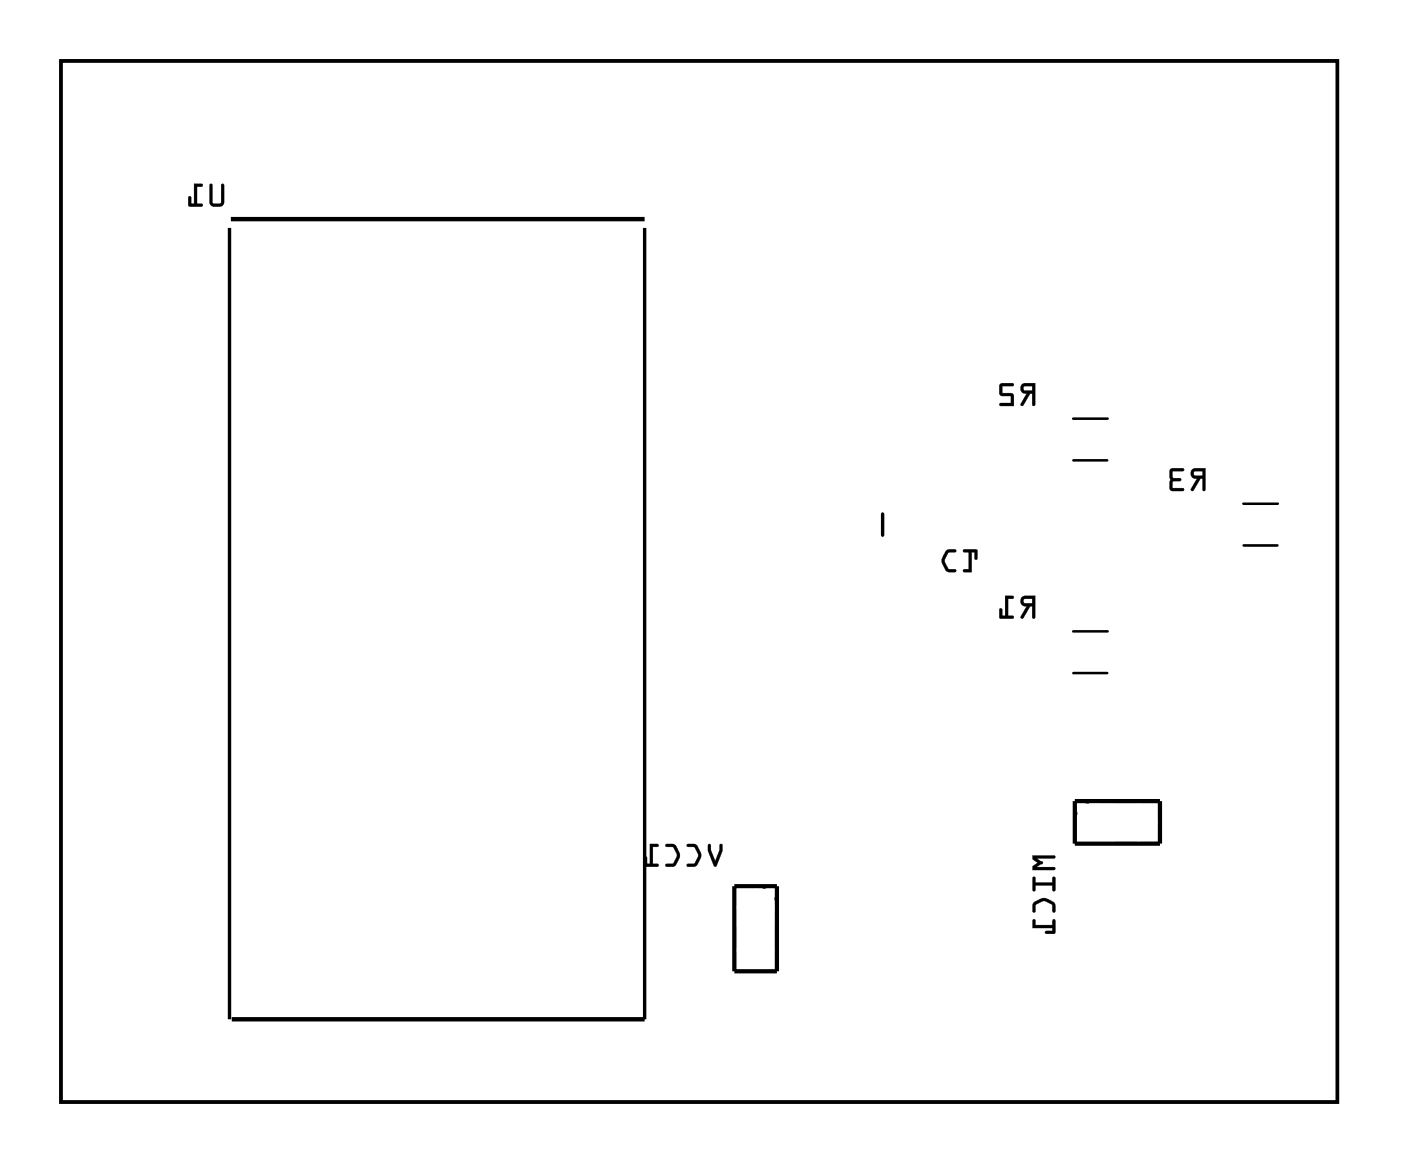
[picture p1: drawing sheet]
<svg xmlns="http://www.w3.org/2000/svg" width="84mm" height="69mm" viewBox="0 0 84 69" stroke-linecap="round" stroke-linejoin="round" font-family="sans-serif">
<path d="M3.6 3.6h76.2v62.2h-76.2zM52.7 30.7v1.3" fill="none" stroke="#000" stroke-width=".2"/>
<g fill="#000">
<path d="M12.5 11v1.2l.2 .1h.5l.2-.2v-1.1h-.1l-.1 .1v1l-.4 .1-.1-.1v-1.1zM11.6 11v1.2h-.2v-.4l-.1-.1-.1 .6h.9v-.1h-.3v-1.1h.3v-.1z"/>
<path d="M12.5 11v1.1l.1 .2h.2h.4l.2-.1v-1.1a.1 .1 0 0 0-.1-.1 .1 .1 0 0 0-.1 .1v1l-.4 .1-.1-.1v-1.1zM12.5 11h.2v1.1l.1 .1 .4-.1v-1l.1-.1h.1v1.1l-.2 .2h-.5l-.2-.1zM11.6 11v1.2h-.2v-.4a.1 .1 0 0 0-.1-.1 .1 .1 0 0 0-.1 .1l.1 .5h.7a.1 .1 0 0 0 .1-.1 .1 .1 0 0 0-.1 0h-.2v-1.1l.2 .1a.1 .1 0 0 0 .1-.1 .1 .1 0 0 0-.1-.1zM11.6 11h.5l-.1 .1h-.3v1.1h.3v.1h-.8l.1-.6 .1 .1v.4h.2z"/>
<path d="M3.6 3.6v62.2h76.2v-62.2zM3.6 3.6h76.2v62.2h-76.2z"/>
<path d="M56.4 32.9l-.2 .5v.3l.3 .4 .5 .1a.1 .1 0 0 0 .1-.1 .1 .1 0 0 0-.1-.1h-.4l-.2-.5 .2-.5h.4a.1 .1 0 0 0 .1-.1 .1 .1 0 0 0-.1-.1zM56.5 32.9l.2-.1 .4 .1-.1 .1h-.4l-.2 .5 .2 .5h.4l.1 .1h-.6l-.3-.4a.77 .77 0 0 1 .3-.8zM57.5 32.8v.2h.3v1h-.2a.1 .1 0 0 0-.1 .1 .1 .1 0 0 0 .1 .1h.4v-1.2h.2v.3a.1 .1 0 0 0 0 .1 .1 .1 0 0 0 .1-.1v-.5zM57.5 32.8l.8 .1v.5h-.1v-.4h-.2v1.2l-.5-.1v-.1h.3v-1h-.3z"/>
<path d="M56.5 32.9l-.3 .5v.3l.3 .4 .5 .1v-.2h-.4l-.2-.5 .2-.5h.4l.1-.1-.4-.1zM57.5 32.8v.2h.3v1h-.3v.1l.5 .1v-1.2h.2v.4h.1v-.5z"/>
<path d="M61 35.7a.32 .32 0 0 0-.1 .3 .32 .32 0 0 0 .4 .2l-.4 .7h.1l.5-.7h.1v.6l.1 .1 .1-1.3zM61.1 35.8h.5v.2h-.5zM60 35.6v1.2h-.2v-.4l-.1-.1-.1 .6h.9v-.1h-.3v-1l.3-.1v-.1z"/>
<path d="M61 23a.32 .32 0 0 0-.1 .3 .32 .32 0 0 0 .4 .2l-.4 .7h.1l.5-.7h.1v.6l.1 .1 .1-1.3zM61.1 23.1h.5v.2h-.5zM59.7 22.9l-.1 .6 .2 .1h.5v.5h-.6l-.1 .1h.9v-.7h-.7v-.4h.6l.1-.2z"/>
<path d="M61 35.6a.32 .32 0 0 0-.1 .4 .32 .32 0 0 0 .4 .2l-.4 .6a.1 .1 0 0 0 0 .1 .1 .1 0 0 0 .2 0l.4-.7h.1v.6a.1 .1 0 0 0 .1 .1 .1 .1 0 0 0 .1-.1v-1.2h-.6zM61 35.7l.8-.1-.1 1.3-.1-.1v-.6h-.1l-.4 .7h-.2l.4-.7a.31 .31 0 0 1-.4-.2 .31 .31 0 0 1 .1-.3zM61.1 35.8h.5v.2h-.5zM61.1 35.8v.2h.5v-.3zM60 35.6v1.2h-.2v-.4a.1 .1 0 0 0-.1-.1 .1 .1 0 0 0-.1 .1l.1 .5h.7a.1 .1 0 0 0 .1 0 .1 .1 0 0 0-.1-.1h-.2v-1h.2a.1 .1 0 0 0 .1-.1 .1 .1 0 0 0-.1-.1zM60 35.6h.5l-.1 .1h-.2v1.1h.2v.1h-.7v-.6l.1 .1v.4h.2z"/>
<path d="M61 22.9a.32 .32 0 0 0-.1 .4 .32 .32 0 0 0 .4 .2l-.4 .6a.1 .1 0 0 0 0 .1 .1 .1 0 0 0 .2 0l.4-.7h.1v.6a.1 .1 0 0 0 .1 .1 .1 .1 0 0 0 .1-.1v-1.2h-.6zM61 23l.8-.1-.1 1.3-.1-.1v-.6h-.1l-.4 .7h-.2l.4-.7a.31 .31 0 0 1-.4-.2 .31 .31 0 0 1 .1-.3zM61.1 23.1h.5v.2h-.5zM61.1 23.1v.2h.5v-.3zM59.7 22.9v.7h.6v.5h-.6a.1 .1 0 0 0-.1 .1 .1 .1 0 0 0 .1 0h.8v-.7h-.7v-.4h.6a.1 .1 0 0 0 .1-.1 .1 .1 0 0 0-.1-.1zM59.7 22.9h.8l-.1 .1h-.6v.5h.6l.1 .7h-.8v-.1h.6v-.5h-.5l-.1-.1z"/>
<path d="M71.1 28a.32 .32 0 0 0 0 .4 .32 .32 0 0 0 .3 .2l-.3 .7h.1l.4-.7h.2v.6l.1 .1v-1.3zM71.3 28.2l.5-.1v.3h-.5zM69.8 28v1.2l.2 .1h.6v-.2h-.6v-.3l.4-.1 .1-.1h-.1l-.4-.1v-.4h.6l.1-.1z"/>
<path d="M71.1 28a.32 .32 0 0 0 0 .4 .32 .32 0 0 0 .3 .2l-.3 .6a.1 .1 0 0 0 0 .1 .1 .1 0 0 0 .1 0l.4-.7h.2v.6a.1 .1 0 0 0 0 .1 .1 .1 0 0 0 .1-.1v-1.3h-.6zM71.2 28h.7v1.3l-.1-.1v-.6h-.2l-.4 .7h-.1l.3-.7a.31 .31 0 0 1-.3-.2 .31 .31 0 0 1 .1-.4zM71.3 28.2l.5-.1v.3h-.5zM71.3 28.2v.2h.5v-.3zM69.8 28v1.2l.2 .1h.6a.1 .1 0 0 0 .1-.1 .1 .1 0 0 0-.1-.1h-.6v-.3l.4-.1a.1 .1 0 0 0 .1-.1 .1 .1 0 0 0-.1-.1h-.4v-.4h.6a.1 .1 0 0 0 .1-.1 .1 .1 0 0 0-.1-.1zM69.9 28h.8l-.1 .1h-.6v.4l.4 .1h.1l-.1 .1h-.4v.5h.6v.1h-.6l-.2-.1z"/>
<path d="M42.3 50.4l-.1 .4 .4 .9h.1l.4-.9v-.4h-.2v.4l-.2 .6-.3-.6v-.4zM41 50.4v.2h.4l.3 .5-.3 .5h-.4v.1l.1 .1a.6 .6 0 0 0 .7-.6v-.3l-.2-.4-.2-.1zM39.7 50.4l.1 .2h.4l.2 .5-.2 .5h-.4l-.1 .1 .1 .1a.6 .6 0 0 0 .8-.6l-.1-.3-.2-.4-.2-.1zM38.8 50.4v1.2h-.2v-.4l-.1-.1-.1 .6h.9v-.1h-.3v-1h.3v-.2z"/>
<path d="M42.3 50.4l-.1 .4 .5 1 .4-1v-.3a.1 .1 0 0 0-.1-.1 .1 .1 0 0 0-.1 .1v.3l-.2 .6-.3-.6v-.4zM42.3 50.4h.1v.4l.3 .6 .2-.6 .1-.4h.1v.4l-.4 .9h-.1l-.4-.9zM41 50.4v.2h.4l.3 .5-.3 .5h-.3a.1 .1 0 0 0-.1 .1 .1 .1 0 0 0 .1 .1l.5-.1 .3-.6-.4-.7zM41 50.4h.5l.3 .5a.83 .83 0 0 1-.3 .8h-.4h-.1v-.1h.4l.3-.4v-.2l-.3-.4h-.4zM39.7 50.4l.1 .2h.4l.2 .5-.2 .5h-.4a.1 .1 0 0 0-.1 .1 .1 .1 0 0 0 .1 .1l.5-.1 .3-.6-.3-.7zM39.7 50.4h.6l.2 .5a.83 .83 0 0 1-.3 .8h-.4h-.1l.1-.1h.4l.2-.4v-.2l-.2-.4h-.4zM38.8 50.4v1.2h-.2v-.4a.1 .1 0 0 0-.1-.1 .1 .1 0 0 0-.1 .1l.1 .5 .7 .1a.1 .1 0 0 0 .1-.1 .1 .1 0 0 0-.1-.1h-.2v-1h.2a.1 .1 0 0 0 .1-.1 .1 .1 0 0 0-.1-.1zM38.8 50.4h.5v.2h-.3v1h.3v.1h-.8v-.6l.1 .1v.4h.2z"/>
<path d="M61.6 51.1v.2l.3 .2-.3 .2v.2h1.4l-.1-.1h-1l.2-.2a.1 .1 0 0 0 .1-.1 .1 .1 0 0 0-.1-.1l-.2-.1h1l.1-.2zM61.6 52.4l.1 .8h.1v-.3h1v.3h.2l-.1-.8h-.1v.3h-1v-.3zM61.7 53.9l-.1 .2 .1 .4 .1-.1v-.4l.5-.2 .5 .2v.4l.1 .1 .1-.1a.6 .6 0 0 0-.6-.8l-.3 .1zM61.6 54.9v.5h1.2v.2h-.4v.1h.6l-.1-.8h-.1v.3h-1v-.3z"/>
<path d="M61.6 51.1v.2l.3 .2-.3 .2v.3h1.3a.1 .1 0 0 0 .1-.1 .1 .1 0 0 0-.1-.1h-1l.2-.2a.11 .11 0 0 0 .2-.1 .11 .11 0 0 0-.2-.1l-.2-.2 1 .1a.1 .1 0 0 0 .1-.1 .1 .1 0 0 0-.1-.1zM61.6 51.1h1.3l.1 .1h-.1h-1.1l.4 .3-.4 .3h1.1l.1 .1h-1.4v-.2l.3-.2-.3-.2zM61.6 52.4v.7a.1 .1 0 0 0 .1 .1 .1 .1 0 0 0 .1-.1v-.2h1v.2a.1 .1 0 0 0 .1 .1 .1 .1 0 0 0 .1-.1v-.7a.1 .1 0 0 0-.1-.1 .1 .1 0 0 0-.1 .1v.3h-1v-.3zM61.7 52.4h.1v.3h1v-.3h.1l.1 .8h-.2v-.3h-1v.3h-.1zM61.7 53.9l-.1 .5a.1 .1 0 0 0 .1 .1 .1 .1 0 0 0 .1-.1v-.4l.5-.2 .5 .2v.4a.1 .1 0 0 0 .1 .1 .1 .1 0 0 0 .1-.1l-.1-.5-.4-.2-.3-.1zM61.7 53.9l.4-.2a.83 .83 0 0 1 .9 .3v.4l-.1 .1-.1-.1v-.4l-.4-.2h-.2l-.4 .2v.4l-.1 .1-.1-.1v-.3zM61.6 54.9v.5h1.2v.2h-.4a.1 .1 0 0 0 0 .1 .1 .1 0 0 0 0 .1l.6-.1v-.7a.1 .1 0 0 0-.1-.1 .1 .1 0 0 0-.1 .1v.2h-1v-.3zM61.7 54.9h.1v.3h1v-.3h.1l.1 .8h-.6v-.1h.4v-.2h-1.2z"/>
</g>
<path d="M43.8 52.9h2.6v5.1h-2.6zM64.1 47.8h5.1v2.6h-5.1z" fill="none" stroke="#000" stroke-width=".25"/>
<path d="M45.5 52.9l.9 .9M65 47.8l-.9 .9" fill="none" stroke="#000" stroke-width=".13"/>
<path d="M64 37.7h2.1M64 25h2.1M64.1 27.5h2M74.2 30.1h2.1M74.2 32.6h2M64.1 40.2h2" fill="none" stroke="#000" stroke-width=".15"/>
<path d="M13.7 13.6v47.3M13.8 13.1h24.7M38.5 13.6v47.3h-24.7" fill="none" stroke="#000" stroke-width=".23"/>
<path d="M64.7 48.4h1.4v1.4h-1.4z" fill="#fff"/>
<path d="M64.7 48.4h1.4v1.4h-1.4z" fill="none" stroke="#fff" stroke-width=".76" stroke-linecap="butt"/>
<circle cx="65.4" cy="49.1" r=".74" fill="#fff"/>
<circle cx="65.4" cy="49.1" r=".74" fill="none" stroke="#fff" stroke-width=".76" stroke-linecap="butt"/>
<circle cx="68" cy="49.1" r=".74" fill="#fff"/>
<circle cx="68" cy="49.1" r=".74" fill="none" stroke="#fff" stroke-width=".76" stroke-linecap="butt"/>
<circle cx="50.2" cy="31.3" r=".59" fill="#fff"/>
<circle cx="50.2" cy="31.3" r=".59" fill="none" stroke="#fff" stroke-width=".73" stroke-linecap="butt"/>
<circle cx="55.2" cy="31.3" r=".59" fill="#fff"/>
<circle cx="55.2" cy="31.3" r=".59" fill="none" stroke="#fff" stroke-width=".73" stroke-linecap="butt"/>
<circle cx="50.2" cy="31.3" r=".59" fill="#fff"/>
<circle cx="50.2" cy="31.3" r=".59" fill="none" stroke="#fff" stroke-width=".73" stroke-linecap="butt"/>
<circle cx="55.2" cy="31.3" r=".59" fill="#fff"/>
<circle cx="55.2" cy="31.3" r=".59" fill="none" stroke="#fff" stroke-width=".73" stroke-linecap="butt"/>
<path d="M66.4 37.6h1.8v2.7h-1.8z" fill="#fff"/>
<path d="M66.4 37.6h1.8v2.7h-1.8z" fill="none" stroke="#fff" stroke-width=".25"/>
<path d="M62 37.6h1.8v2.7h-1.8z" fill="#fff"/>
<path d="M62 37.6h1.8v2.7h-1.8z" fill="none" stroke="#fff" stroke-width=".25"/>
<path d="M66.4 24.9h1.8v2.7h-1.8z" fill="#fff"/>
<path d="M66.4 24.9h1.8v2.7h-1.8z" fill="none" stroke="#fff" stroke-width=".25"/>
<path d="M62 24.9h1.8v2.7h-1.8z" fill="#fff"/>
<path d="M62 24.9h1.8v2.7h-1.8z" fill="none" stroke="#fff" stroke-width=".25"/>
<path d="M76.5 30h1.8v2.7h-1.8z" fill="#fff"/>
<path d="M76.5 30h1.8v2.7h-1.8z" fill="none" stroke="#fff" stroke-width=".25"/>
<path d="M72.1 30h1.8v2.7h-1.8z" fill="#fff"/>
<path d="M72.1 30h1.8v2.7h-1.8z" fill="none" stroke="#fff" stroke-width=".25"/>
<path d="M44.4 53.4h1.4v1.5h-1.4z" fill="#fff"/>
<path d="M44.4 53.4h1.4v1.5h-1.4z" fill="none" stroke="#fff" stroke-width=".76" stroke-linecap="butt"/>
<circle cx="45.1" cy="54.2" r=".74" fill="#fff"/>
<circle cx="45.1" cy="54.2" r=".74" fill="none" stroke="#fff" stroke-width=".76" stroke-linecap="butt"/>
<circle cx="45.1" cy="56.7" r=".74" fill="#fff"/>
<circle cx="45.1" cy="56.7" r=".74" fill="none" stroke="#fff" stroke-width=".76" stroke-linecap="butt"/>
<circle cx="14.7" cy="23.7" r=".45" fill="#fff"/>
<circle cx="14.7" cy="23.7" r=".45" fill="none" stroke="#fff" stroke-width=".58"/>
<circle cx="37.5" cy="18.7" r=".45" fill="#fff"/>
<circle cx="37.5" cy="18.7" r=".45" fill="none" stroke="#fff" stroke-width=".58"/>
<circle cx="37.5" cy="21.2" r=".45" fill="#fff"/>
<circle cx="37.5" cy="21.2" r=".45" fill="none" stroke="#fff" stroke-width=".58"/>
<circle cx="37.5" cy="23.7" r=".45" fill="#fff"/>
<circle cx="37.5" cy="23.7" r=".45" fill="none" stroke="#fff" stroke-width=".58"/>
<circle cx="37.5" cy="26.3" r=".45" fill="#fff"/>
<circle cx="37.5" cy="26.3" r=".45" fill="none" stroke="#fff" stroke-width=".58"/>
<circle cx="37.5" cy="28.8" r=".45" fill="#fff"/>
<circle cx="37.5" cy="28.8" r=".45" fill="none" stroke="#fff" stroke-width=".58"/>
<circle cx="14.7" cy="21.2" r=".45" fill="#fff"/>
<circle cx="14.7" cy="21.2" r=".45" fill="none" stroke="#fff" stroke-width=".58"/>
<circle cx="14.7" cy="18.7" r=".45" fill="#fff"/>
<circle cx="14.7" cy="18.7" r=".45" fill="none" stroke="#fff" stroke-width=".58"/>
<circle cx="14.7" cy="26.3" r=".45" fill="#fff"/>
<circle cx="14.7" cy="26.3" r=".45" fill="none" stroke="#fff" stroke-width=".58"/>
<circle cx="37.5" cy="31.3" r=".45" fill="#fff"/>
<circle cx="37.5" cy="31.3" r=".45" fill="none" stroke="#fff" stroke-width=".58"/>
<circle cx="37.5" cy="33.9" r=".45" fill="#fff"/>
<circle cx="37.5" cy="33.9" r=".45" fill="none" stroke="#fff" stroke-width=".58"/>
<circle cx="37.5" cy="36.4" r=".45" fill="#fff"/>
<circle cx="37.5" cy="36.4" r=".45" fill="none" stroke="#fff" stroke-width=".58"/>
<circle cx="37.5" cy="38.9" r=".45" fill="#fff"/>
<circle cx="37.5" cy="38.9" r=".45" fill="none" stroke="#fff" stroke-width=".58"/>
<circle cx="37.5" cy="41.5" r=".45" fill="#fff"/>
<circle cx="37.5" cy="41.5" r=".45" fill="none" stroke="#fff" stroke-width=".58"/>
<circle cx="37.5" cy="44" r=".45" fill="#fff"/>
<circle cx="37.5" cy="44" r=".45" fill="none" stroke="#fff" stroke-width=".58"/>
<circle cx="37.5" cy="46.5" r=".45" fill="#fff"/>
<circle cx="37.5" cy="46.5" r=".45" fill="none" stroke="#fff" stroke-width=".58"/>
<circle cx="37.5" cy="49.1" r=".45" fill="#fff"/>
<circle cx="37.5" cy="49.1" r=".45" fill="none" stroke="#fff" stroke-width=".58"/>
<circle cx="37.5" cy="51.6" r=".45" fill="#fff"/>
<circle cx="37.5" cy="51.6" r=".45" fill="none" stroke="#fff" stroke-width=".58"/>
<circle cx="37.5" cy="54.2" r=".45" fill="#fff"/>
<circle cx="37.5" cy="54.2" r=".45" fill="none" stroke="#fff" stroke-width=".58"/>
<circle cx="14.7" cy="36.4" r=".45" fill="#fff"/>
<circle cx="14.7" cy="36.4" r=".45" fill="none" stroke="#fff" stroke-width=".58"/>
<circle cx="14.7" cy="38.9" r=".45" fill="#fff"/>
<circle cx="14.7" cy="38.9" r=".45" fill="none" stroke="#fff" stroke-width=".58"/>
<circle cx="14.7" cy="41.5" r=".45" fill="#fff"/>
<circle cx="14.7" cy="41.5" r=".45" fill="none" stroke="#fff" stroke-width=".58"/>
<circle cx="14.7" cy="44" r=".45" fill="#fff"/>
<circle cx="14.7" cy="44" r=".45" fill="none" stroke="#fff" stroke-width=".58"/>
<circle cx="14.7" cy="46.5" r=".45" fill="#fff"/>
<circle cx="14.7" cy="46.5" r=".45" fill="none" stroke="#fff" stroke-width=".58"/>
<circle cx="14.7" cy="49.1" r=".45" fill="#fff"/>
<circle cx="14.7" cy="49.1" r=".45" fill="none" stroke="#fff" stroke-width=".58"/>
<circle cx="14.7" cy="51.6" r=".45" fill="#fff"/>
<circle cx="14.7" cy="51.6" r=".45" fill="none" stroke="#fff" stroke-width=".58"/>
<circle cx="14.7" cy="54.2" r=".45" fill="#fff"/>
<circle cx="14.7" cy="54.2" r=".45" fill="none" stroke="#fff" stroke-width=".58"/>
<circle cx="14.7" cy="28.8" r=".45" fill="#fff"/>
<circle cx="14.7" cy="28.8" r=".45" fill="none" stroke="#fff" stroke-width=".58"/>
<circle cx="14.7" cy="31.3" r=".45" fill="#fff"/>
<circle cx="14.7" cy="31.3" r=".45" fill="none" stroke="#fff" stroke-width=".58"/>
<circle cx="14.7" cy="33.9" r=".45" fill="#fff"/>
<circle cx="14.7" cy="33.9" r=".45" fill="none" stroke="#fff" stroke-width=".58"/>
</svg>
